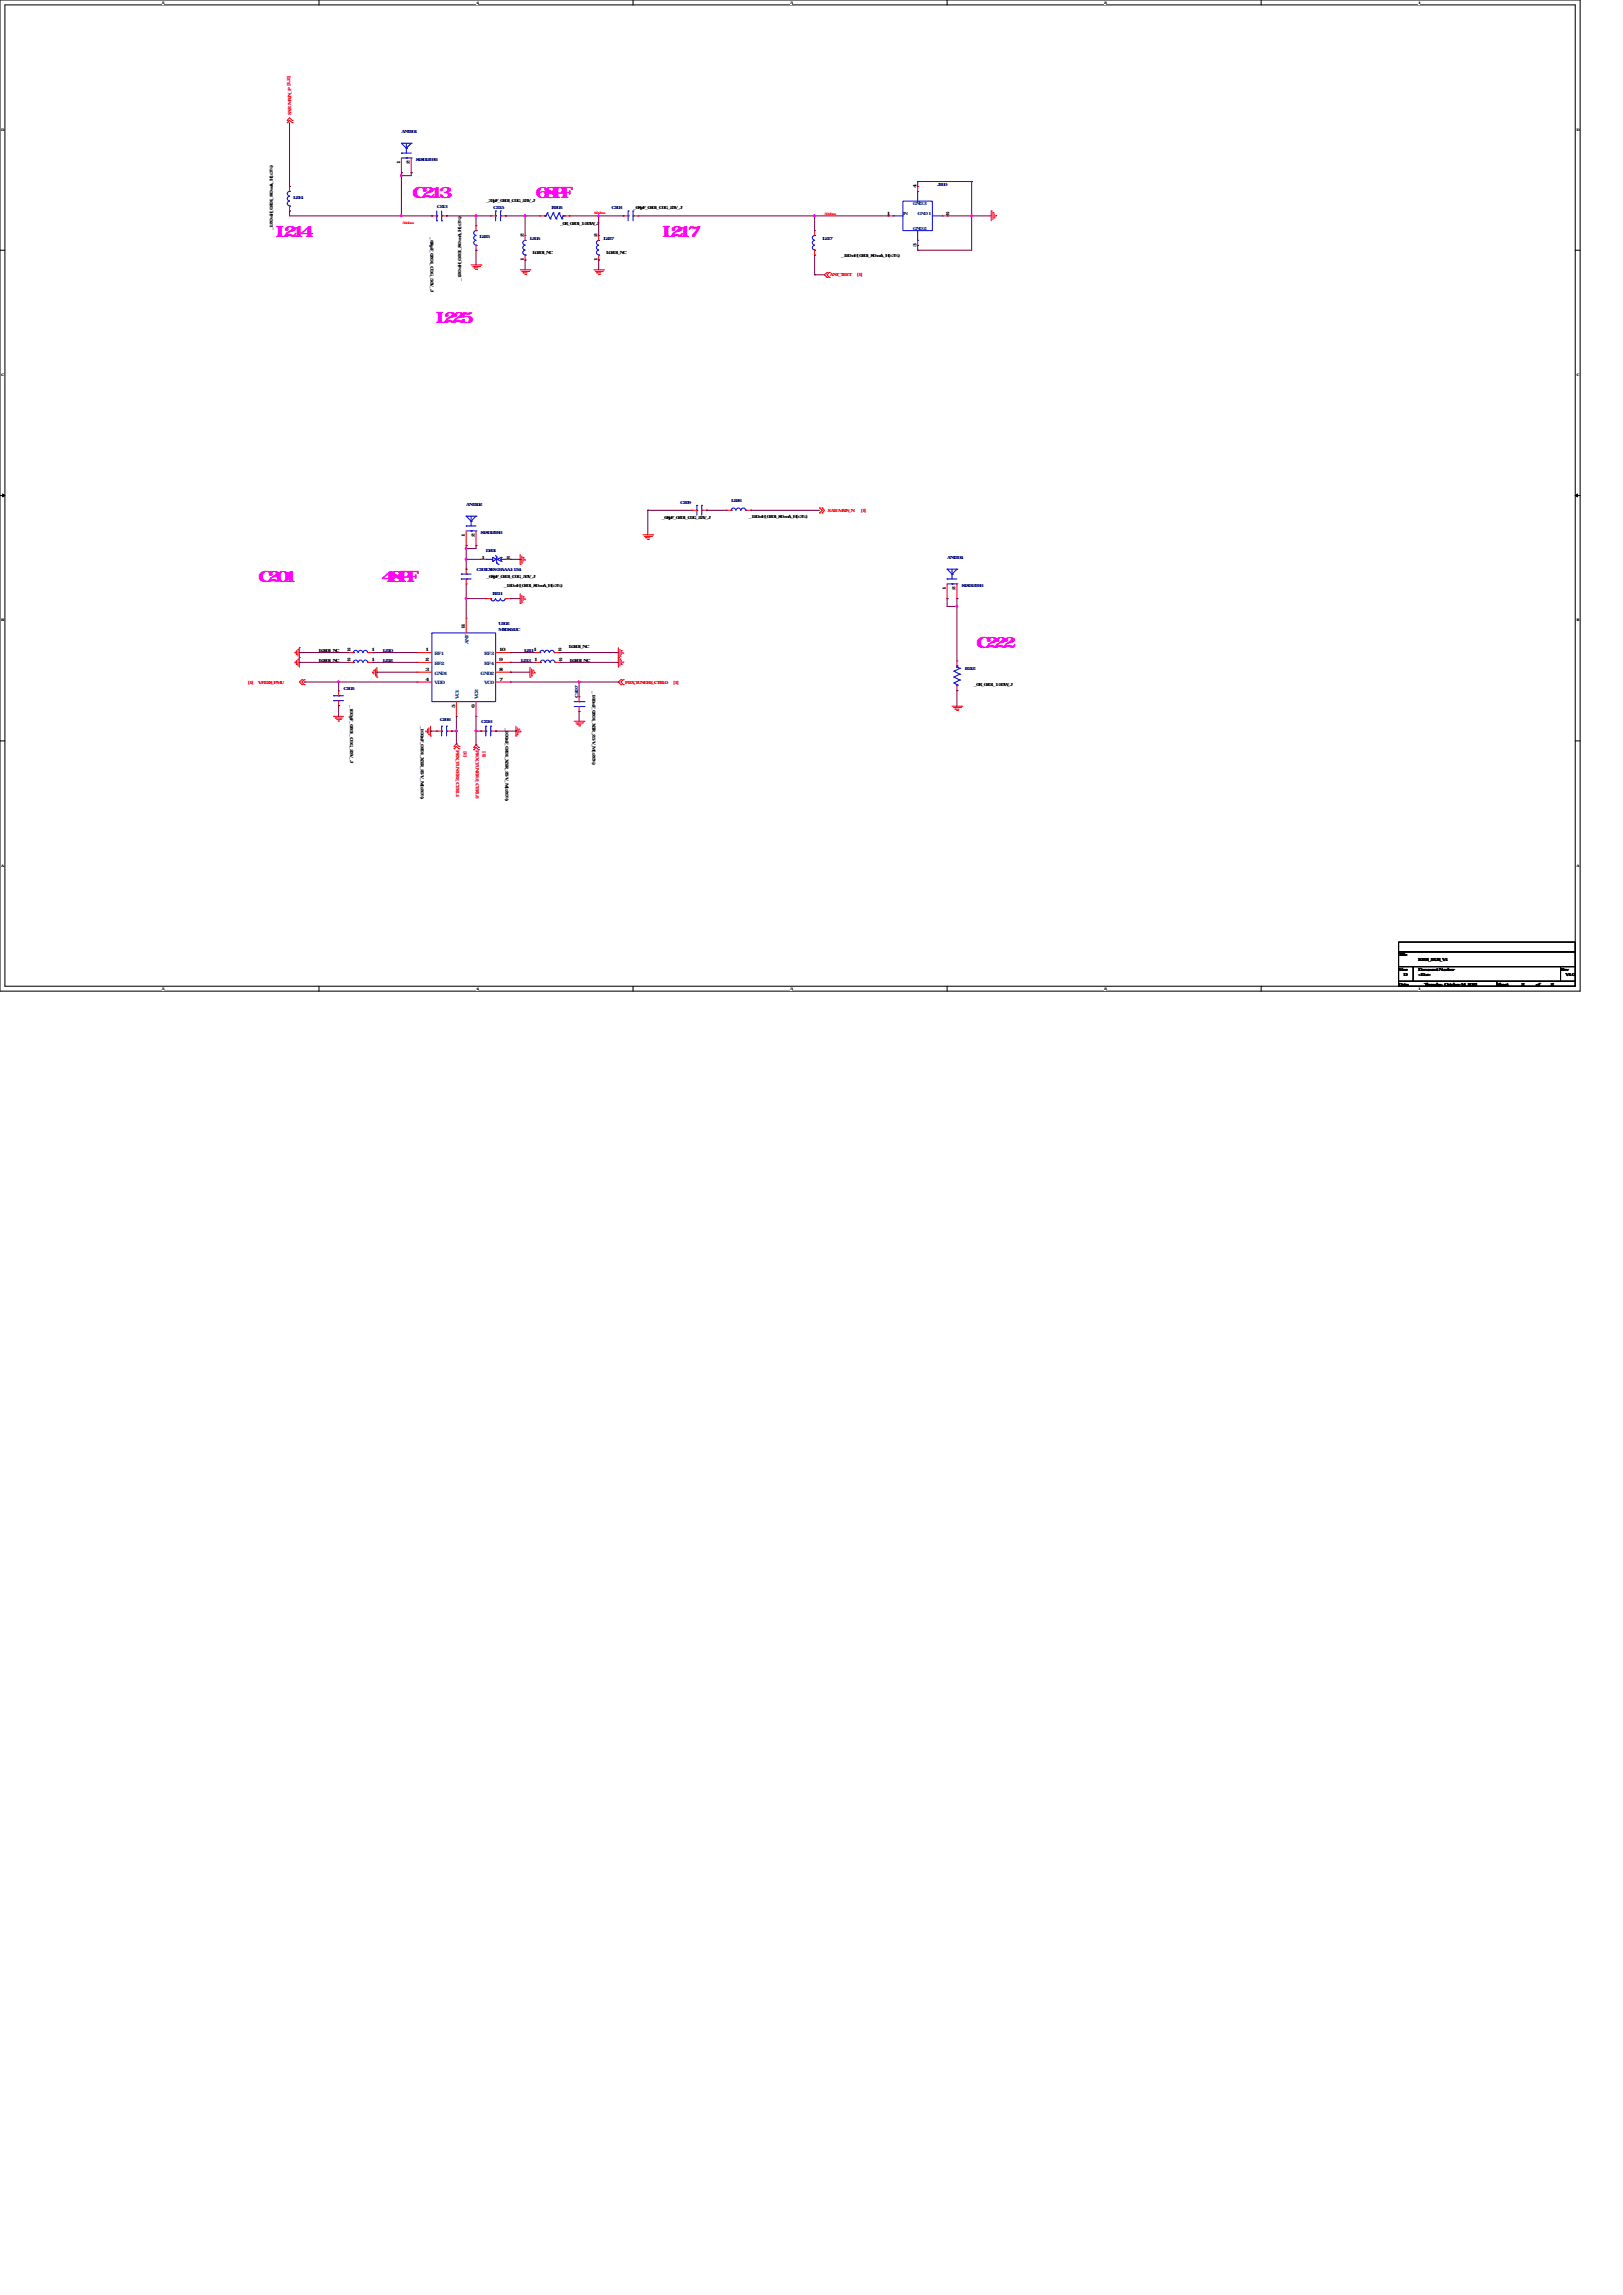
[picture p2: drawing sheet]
<svg xmlns="http://www.w3.org/2000/svg" width="210mm" height="297mm" viewBox="0 0 210 297" stroke-linecap="round" stroke-linejoin="round" font-family="sans-serif">
<defs><g id="words">
<g font-size="2" fill="#f0f">
<text x="53.3" y="25.6">C213必须贴电容 68PF</text>
<text x="35.7" y="30.7">L214必须贴电感</text>
<text x="85.7" y="30.7">L217必须靠近摆件</text>
<text x="56.4" y="41.8">L225必须贴电感</text>
<text x="33.4" y="75.3">C201必须贴电容 48PF</text>
<text x="126.3" y="83.8">C222必须贴电容</text>
</g>
<g font-size=".6" fill="#f00">
<text x="37.7" y="14.9" transform="rotate(-90 37.7 14.9)">SAR MAIN_P [1,2]</text>
<text x="107.4" y="35.7">ANT_TEST</text>
<text x="110.9" y="35.7">[1]</text>
<text x="107.1" y="66.2">SAR MAIN_N</text>
<text x="111.4" y="66.2">[1]</text>
<text x="32.1" y="88.6">[1]</text>
<text x="33.4" y="88.6">VFE28_PMU</text>
<text x="80.9" y="88.5">PRX_TUNER2_CTRL0</text>
<text x="87.1" y="88.5">[1]</text>
<text x="59" y="97" transform="rotate(90 59 97)">PRX_TUNER2_CTRL1</text>
<text x="60" y="97.2" transform="rotate(90 60 97.2)">[1]</text>
<text x="61.6" y="97.1" transform="rotate(90 61.6 97.1)">PRX_TUNER2_CTRL2</text>
<text x="62.5" y="97.2" transform="rotate(90 62.5 97.2)">[1]</text>
</g>
<g font-size=".6" fill="#000080">
<text x="51.9" y="17.2">ANT201</text>
<text x="53.8" y="20.8">818012936</text>
<text x="37.9" y="25.8">L214</text>
<text x="56.5" y="26.9">C213</text>
<text x="63.8" y="27.1">C215</text>
<text x="71.4" y="27.1">R205</text>
<text x="79.1" y="27.1">C203</text>
<text x="121.3" y="24">J200</text>
<text x="62.1" y="30.8">L225</text>
<text x="68.6" y="31">L205</text>
<text x="78.1" y="31">L227</text>
<text x="106.4" y="31">L217</text>
<text x="60.3" y="65.5">ANT202</text>
<text x="88" y="65.2">C209</text>
<text x="94.6" y="65">L226</text>
<text x="62.2" y="69.1">818012936</text>
<text x="62.9" y="71.4">D201</text>
<text x="61.7" y="73.9">C201LXES03AAA1-154</text>
<text x="63.7" y="77">R211</text>
<text x="122.6" y="72.3">ANT204</text>
<text x="124.4" y="76">818012936</text>
<text x="64.5" y="80.9">U202</text>
<text x="64.5" y="81.7">MXD8543C</text>
<text x="44.4" y="89.3">C205</text>
<text x="49.5" y="84.4">L210</text>
<text x="49.5" y="85.6">L212</text>
<text x="67.4" y="85.6">L213</text>
<text x="67.8" y="84.3">L2111</text>
<text x="124.8" y="86.7">R212</text>
<text x="56.9" y="93.3">C206</text>
<text x="62.3" y="93.6">C216</text>
<text x="74.8" y="90.3" transform="rotate(-90 74.8 90.3)">C207</text>
</g>
<g font-size=".6">
<text x="51.8" y="21.3" transform="rotate(-90 51.8 21.3)">1</text>
<text x="53" y="21.3" transform="rotate(-90 53 21.3)">2</text>
<text x="35.3" y="29.8" transform="rotate(-90 35.3 29.8)">_120 nH_0201_80 mA_H(±3%)</text>
<text x="61.6" y="26.2">电容</text>
<text x="62.9" y="26.2">_33pF_0201_C0G_25V_J</text>
<text x="71.1" y="29.1">电阻</text>
<text x="72.5" y="29.1">_0R_0201_1/20W_J</text>
<text x="80.6" y="27.1">电容</text>
<text x="82" y="27.1">_68pF_0201_C0G_25V_J</text>
<text x="114.8" y="27.8">1</text>
<text x="118.6" y="24.3" transform="rotate(-90 118.6 24.3)">4</text>
<text x="122.4" y="27.8">2</text>
<text x="55.7" y="30.7" transform="rotate(90 55.7 30.7)">_68pF_0201_C0G_50V_J</text>
<text x="67.8" y="33.8" transform="rotate(-90 67.8 33.8)">1</text>
<text x="67.8" y="30.6" transform="rotate(-90 67.8 30.6)">2</text>
<text x="68.9" y="32.9">L0201_NC</text>
<text x="77.3" y="33.8" transform="rotate(-90 77.3 33.8)">1</text>
<text x="77.3" y="30.6" transform="rotate(-90 77.3 30.6)">2</text>
<text x="78.4" y="32.9">L0201_NC</text>
<text x="106.1" y="33.3">叠层电感</text>
<text x="108.8" y="33.3">_120 nH_0201_80 mA_H(±3%)</text>
<text x="118.6" y="31.9" transform="rotate(-90 118.6 31.9)">3</text>
<text x="59.7" y="36.4" transform="rotate(-90 59.7 36.4)">_120 nH_0201_80 mA_H(±3%)</text>
<text x="60.2" y="69.5" transform="rotate(-90 60.2 69.5)">1</text>
<text x="61.4" y="69.5" transform="rotate(-90 61.4 69.5)">2</text>
<text x="84.3" y="67.2">电容</text>
<text x="85.6" y="67.2">_68pF_0201_C0G_25V_J</text>
<text x="94.2" y="67.1">叠层电感</text>
<text x="96.9" y="67.1">_120 nH_0201_80 mA_H(±3%)</text>
<text x="61.6" y="74.8">电容</text>
<text x="62.3" y="72.3">1</text>
<text x="62.5" y="76">叠层电感</text>
<text x="62.9" y="74.8">_68pF_0201_C0G_50V_J</text>
<text x="65.2" y="76">_120 nH_0201_80 mA_H(±3%)</text>
<text x="65.5" y="72.3">2</text>
<text x="122.4" y="76.4" transform="rotate(-90 122.4 76.4)">1</text>
<text x="123.7" y="76.4" transform="rotate(-90 123.7 76.4)">2</text>
<text x="60.2" y="81.4" transform="rotate(-90 60.2 81.4)">11</text>
<text x="73.6" y="83.8">L0201_NC</text>
<text x="41.3" y="84.4">L0201_NC</text>
<text x="41.3" y="85.6">L0201_NC</text>
<text x="44.9" y="84.3">2</text>
<text x="44.9" y="85.6">2</text>
<text x="48.1" y="84.3">1</text>
<text x="48.1" y="85.6">1</text>
<text x="55.1" y="84.3">1</text>
<text x="55.1" y="88.1">4</text>
<text x="55.1" y="85.6">2</text>
<text x="55.1" y="86.8">3</text>
<text x="64.6" y="88.1">7</text>
<text x="64.6" y="86.8">8</text>
<text x="64.6" y="84.3">10</text>
<text x="64.6" y="85.6">9</text>
<text x="69.1" y="85.6">1</text>
<text x="72.2" y="84.3">2</text>
<text x="72.3" y="85.6">2</text>
<text x="73.7" y="85.6">L0201_NC</text>
<text x="76.7" y="89.5" transform="rotate(90 76.7 89.5)">_100nF_0201_X5R_25 V_M(±20%)</text>
<text x="124.7" y="88.8">电阻</text>
<text x="126" y="88.8">_0R_0201_1/20W_J</text>
<text x="45.3" y="91.3" transform="rotate(90 45.3 91.3)">_100pF_0201_C0G_25V_J</text>
<text x="54.4" y="93.9" transform="rotate(90 54.4 93.9)">_100nF_0201_X5R_25 V_M(±20%)</text>
<text x="58.9" y="91.6" transform="rotate(-90 58.9 91.6)">5</text>
<text x="61.4" y="91.6" transform="rotate(-90 61.4 91.6)">6</text>
<text x="65.4" y="94.2" transform="rotate(90 65.4 94.2)">_100nF_0201_X5R_25 V_M(±20%)</text>
<text x="181" y="123.7">Title</text>
<text x="181" y="125.7">Size</text>
<text x="183.5" y="125.7">Document Number</text>
<text x="183.5" y="124.4">K19S_SUB_V1</text>
<text x="201.9" y="125.7">Rev</text>
<text x="181" y="127.6">Date:</text>
<text x="181.6" y="126.3">D</text>
<text x="183.5" y="126.3">&lt;Doc&gt;</text>
<text x="184.3" y="127.6">Thursday, October 14, 2021</text>
<text x="193.7" y="127.6">Sheet</text>
<text x="196.8" y="127.6">2</text>
<text x="198.8" y="127.6">of</text>
<text x="200.7" y="127.6">2</text>
<text x="202.6" y="126.3">V1.0</text>
</g>
<g font-size=".6" fill="#004080">
<text x="116.8" y="27.9">IN</text>
<text x="118.1" y="29.8">GND-2</text>
<text x="118.1" y="26.6">GND-3</text>
<text x="118.7" y="27.9">GND-1</text>
<text x="60.6" y="83.4" transform="rotate(-90 60.6 83.4)">ANT</text>
<text x="56.2" y="84.8">RF1</text>
<text x="56.2" y="88.6">VDD</text>
<text x="56.2" y="86">RF2</text>
<text x="56.2" y="87.3">GND1</text>
<text x="62.2" y="87.3">GND2</text>
<text x="62.7" y="88.6">VC0</text>
<text x="62.7" y="84.8">RF3</text>
<text x="62.7" y="86">RF4</text>
<text x="59.4" y="90.5" transform="rotate(-90 59.4 90.5)">VC1</text>
<text x="61.9" y="90.5" transform="rotate(-90 61.9 90.5)">VC2</text>
</g>
<g font-size=".5">
<text x="21" y=".5">5</text>
<text x="61.6" y=".5">4</text>
<text x="102.2" y=".5">3</text>
<text x="142.9" y=".5">2</text>
<text x="183.5" y=".5">1</text>
<text x=".2" y="16.9">D</text>
<text x="204" y="16.9">D</text>
<text x=".2" y="48.6">C</text>
<text x="204" y="48.6">C</text>
<text x=".2" y="80.4">B</text>
<text x="204" y="80.4">B</text>
<text x=".2" y="112.1">A</text>
<text x="204" y="112.1">A</text>
<text x="21" y="128.1">5</text>
<text x="61.6" y="128.1">4</text>
<text x="102.2" y="128.1">3</text>
<text x="142.9" y="128.1">2</text>
<text x="183.5" y="128.1">1</text>
</g>
<g font-size=".4" fill="#f00">
<text x="52.1" y="29">50ohm</text>
<text x="76.8" y="27.7">50ohm</text>
<text x="106.7" y="27.8">50ohm</text>
</g>
</g></defs>
<path d="M0 0h204.5v128.3h-204.5zM.6 .6h203.2v127h-203.2z" fill="none" stroke="#000" stroke-width=".13"/>
<g fill="#fff">
<path d="M21 .1h.2v.5h-.2z"/>
<path d="M21 127.7h.2v.5h-.2z"/>
</g>
<path d="M41.3 0v.6M41.3 127.6v.7" fill="none" stroke="#000" stroke-width=".13"/>
<g fill="#fff">
<path d="M61.6 .1h.2v.5h-.2z"/>
<path d="M61.6 127.7h.2v.5h-.2z"/>
</g>
<path d="M81.9 0v.6M81.9 127.6v.7" fill="none" stroke="#000" stroke-width=".13"/>
<g fill="#fff">
<path d="M102.2 .1h.2v.5h-.2z"/>
<path d="M102.2 127.7h.2v.5h-.2z"/>
</g>
<path d="M122.6 0v.6M122.6 127.6v.7" fill="none" stroke="#000" stroke-width=".13"/>
<g fill="#fff">
<path d="M142.9 .1h.2v.5h-.2z"/>
<path d="M142.9 127.7h.2v.5h-.2z"/>
</g>
<path d="M163.2 0v.6M163.2 127.6v.7" fill="none" stroke="#000" stroke-width=".13"/>
<g fill="#fff">
<path d="M183.5 .1h.2v.5h-.2z"/>
<path d="M183.5 127.7h.2v.5h-.2z"/>
<path d="M.2 16.5h.3v.5h-.3z"/>
<path d="M204 16.5h.3v.5h-.3z"/>
<path d="M.2 48.3h.3v.5h-.3z"/>
<path d="M204 48.3h.3v.5h-.3z"/>
</g>
<path d="M0 32.4h.6M203.8 32.4h.7" fill="none" stroke="#000" stroke-width=".13"/>
<g fill="#fff">
<path d="M.2 80h.2v.5h-.2z"/>
<path d="M204 80h.3v.5h-.3z"/>
</g>
<path d="M0 64.1h.6M203.8 64.1h.7" fill="none" stroke="#000" stroke-width=".13"/>
<path d="M.3 63.9l.3 .2-.3 .2zM203.8 64.1l.3-.2v.4z" fill="#000" stroke="#000" stroke-width=".13"/>
<g fill="#fff">
<path d="M.2 111.8h.3v.5h-.3z"/>
<path d="M204 111.8h.3v.5h-.3z"/>
</g>
<path d="M0 95.9h.6M203.8 95.9h.7M181 121.9h22.8v1.3h-22.8zM181 123.2h22.8v1.9h-22.8zM181 125.1h1.9v1.9h-1.9zM181 127h12.7v.6h-12.7zM182.9 125.1h19v1.9h-19zM193.7 127h10.1v.6h-10.1zM201.9 125.1h1.9v1.9h-1.9z" fill="none" stroke="#000" stroke-width=".13"/>
<g fill="none" stroke="#f00" stroke-width=".13">
<path d="M37.2 15.6h.1M37.2 15.9h.1M37.2 15.6l.3-.4 .3 .4M37.2 15.9l.3-.3 .3 .3M37.8 15.6h.1M37.8 15.9h.1M37.5 27.3h.1M37.5 24.1h.1M37.5 24.1v.7M37.5 26.7v.6M51.9 22.4h.1M51.9 20.4v2"/>
<path d="M53.2 22.4h.1M53.2 20.4v2M55.9 27.9h.1M55.9 27.9h.6M57.1 27.9h.7M57.8 27.9h.1M61 34.3h1.2M61.2 34.5h.9M61.3 34.7h.1M61.3 34.7h.5M61.6 34.9h.1M61.6 32.4h.1"/>
<path d="M61.6 29.2h.1M61.6 29.2v.6M61.6 31.7v.7M61.7 34.9h.1M62.1 34.5h.1M62.2 34.3h.1M63.5 27.9h.1M63.5 27.9h.6M64.8 27.9h.6M65.4 27.9h.1M67.3 34.9h1.3M67.5 35.1h.9"/>
<path d="M67.7 35.3h.1M67.7 35.3h.5M67.9 35.5h.1M67.9 33.7h.1M67.9 30.5h.1M67.9 30.5v.6M67.9 33v.7M68 35.5h.1M68.4 35.1h.1M68.6 34.9h.1M69.8 27.9h.1M69.8 27.9h.7"/>
<path d="M73 27.9h.7M73.7 27.9h.1M76.8 34.9h1.3M77 35.1h.9M77.2 35.3h.1M77.2 35.3h.5M77.4 35.5h.2M77.5 33.7h.1M77.5 30.5h.1M77.5 30.5v.6M77.5 33v.7M77.6 35.5h.1"/>
<path d="M77.9 35.1h.1M78.1 34.9h.1M80.6 27.9h.1M80.6 27.9h.7M81.9 27.9h.6M82.5 27.9h.1M105.4 33h.1M105.4 29.8h.1M105.4 29.8v.7M105.4 32.4v.6M107 35.9h.1M107 35.3h.1"/>
<path d="M107 35.3l-.3 .3 .3 .3M107.3 35.3h.1M107.3 35.9h.1M107.3 35.3l-.3 .3 .3 .3M114.9 27.9h.1M114.9 27.9h.7M118.7 31.7h.1M118.7 24.1h.1M118.7 24.1v.7M118.7 31.1v.6M121.9 27.9h.7M122.6 27.9h.1"/>
<path d="M128.3 27.3h.1M128.3 27.3v1.3M128.5 27.5h.1M128.5 27.5v.9M128.7 28.2h.1M128.7 27.7v.5M128.9 27.9h.1M128.9 27.9v.1M60.3 70.6h.1M60.3 73.7h.1M60.3 75.6h.1M60.3 68.7v1.9"/>
<path d="M60.3 73.7v.6M60.3 74.9v.7M61.6 70.6h.1M61.6 68.7v1.9M62.2 72.4h.1M62.2 72.4h.7M62.9 77.5h.1M62.9 77.5h.6M65.4 72.4h.6M65.4 77.5h.6M66 72.4h.1M66 77.5h.1"/>
<path d="M67.3 78.1h.1M67.3 73h.1M67.3 71.8v1.2M67.3 76.8v1.3M67.5 77.9h.1M67.5 72.9h.1M67.5 72v.9M67.5 77v.9M67.7 77.2h.1M67.7 72.1h.1M67.7 72.1v.5M67.7 77.2v.5"/>
<path d="M67.9 77.6h.1M67.9 72.5h.1M67.9 72.3v.2M67.9 77.4v.2M83.2 69.2h1.3M83.4 69.4h.9M83.6 69.6h.1M83.6 69.6h.5M83.8 69.8h.1M83.9 69.8h.1M84.3 69.4h.1M84.5 69.2h.1"/>
<path d="M89.5 66h.1M89.5 66h.7M90.8 66h.6M91.4 66h.1M94 66h.1M94 66h.6M96.5 66h.7M97.2 66h.1M106 66.4h.1M106 65.7h.1M106 65.7l.4 .3-.4 .4M106.4 66.4h.1"/>
<path d="M106.4 65.7h.1M106.4 65.7l.3 .3-.3 .4M122.6 77.5h.1M122.6 75.6v1.9M123.8 77.5h.1M123.8 75.6v1.9M38.2 85.7h.1M38.2 84.4h.1M38.2 84.4v.1M38.2 85.7v.1M38.4 86h.1M38.4 84.7h.1"/>
<path d="M38.4 84.2v.5M38.4 85.5v.5M38.6 85.3h.1M38.6 84h.1M38.6 84v.9M38.6 85.3v.9M38.7 85.1h.1M38.7 83.8h.1M38.7 83.8v2.6M39.1 88h.1M39.1 88.6h.1M39.1 88l-.4 .3 .4 .3"/>
<path d="M39.4 88h.1M39.4 88.6h.1M39.4 88l-.3 .3 .3 .3M43.2 92.7h.1M43.2 92.7h1.2M43.4 92.9h.1M43.4 92.9h.9M43.6 93.1h.5M43.8 93.3h.1M43.8 89.4h.1M43.8 91.3h.1M43.8 89.4v.6"/>
<path d="M43.8 90.7v.6M44.1 93.1h.1M45.1 84.5h.1M45.1 85.7h.1M45.1 84.5h.6M45.1 85.7h.6M47.6 84.5h.7M47.6 85.7h.7M48.2 87.1h.1M48.2 87v.1M48.3 84.5h.1M48.3 85.7h.1"/>
<path d="M48.4 86.7h.1M48.4 86.7v.5M48.6 87.5h.1M48.6 86.6v.9M48.8 87.6h.1M48.8 86.4v1.2M54 84.5h.1M54 88.3h.1M54 85.7h.1M54 87h.1M54 84.5h1.9M54 88.3h1.9"/>
<path d="M54 85.7h1.9M54 87h1.9M55.1 94.7h.1M55.1 94.6v.1M55.3 94.4h.1M55.3 94.4v.5M55.5 95.1h.1M55.5 94.2v.9M55.7 95.2h.1M55.7 94v1.2M56.5 94.6h.1M56.5 94.6h.6"/>
<path d="M57.8 94.6h.6M58.4 94.6h.1M58.8 96.6h.1M58.8 96.9h.1M58.8 96.6l.3-.3 .3 .3M58.8 96.9l.3-.3 .3 .3M59.1 92.7h.1M59.1 90.8v1.9M59.4 96.6h.1M59.4 96.9h.1M60.3 80h.1M60.3 80v1.9"/>
<path d="M61.3 96.7h.1M61.3 97h.1M61.3 96.7l.3-.3 .3 .3M61.3 97l.3-.3 .3 .3M61.6 92.7h.1M61.6 90.8v1.9M61.9 96.7h.1M61.9 97h.1M62.2 94.6h.1M62.2 94.6h.7M63.5 94.6h.6M64.1 94.6h.1"/>
<path d="M64.1 84.5h1.9M64.1 88.3h1.9M64.1 85.7h1.9M64.1 87h1.9M66 88.3h.1M66 87h.1M66 84.5h.1M66 85.7h.1M66.8 95.2h.1M66.8 94v1.2M66.9 95.1h.1M66.9 94.2v.9"/>
<path d="M67.1 94.4h.1M67.1 94.4v.5M67.3 94.7h.1M67.3 94.6v.1M68.6 87.6h.1M68.6 86.4v1.2M68.8 87.5h.1M68.8 86.6v.9M69 86.7h.1M69 86.7v.5M69.2 87.1h.1M69.2 87v.1"/>
<path d="M69.2 84.5h.1M69.2 84.5h.6M69.3 85.7h.1M69.3 85.7h.6M71.8 84.5h.6M71.8 85.7h.7M72.4 84.5h.1M72.5 85.7h.1M74.3 93.3h1.3M74.5 93.6h.9M74.7 93.7h.1M74.7 93.7h.5"/>
<path d="M74.9 93.9h.1M74.9 92.1h.1M74.9 90.2h.1M74.9 90.2v.6M74.9 91.4v.7M75 93.9h.1M75.4 93.6h.1M75.6 93.3h.1M80 85.1h.1M80 83.8v2.6M80.2 84.9h.1M80.2 85.3h.1"/>
<path d="M80.2 84v.9M80.2 85.3v.9M80.3 88h.1M80.3 88.6h.1M80.3 88l-.3 .3 .3 .3M80.4 84.2h.1M80.4 86h.1M80.4 84.2v.5M80.4 85.5v.5M80.6 84.5h.1M80.6 85.7h.1M80.6 84.4v.1"/>
<path d="M80.6 85.7v.1M80.6 88.6h.1M80.6 88h.1M80.6 88l-.3 .3 .3 .3M123.2 91.4h1.3M123.4 91.6h.9M123.6 91.8h.1M123.6 91.8h.5M123.8 91.9h.1M123.8 89.4h.1M123.8 85.6h.1M123.8 85.6v.6"/>
<path d="M123.8 88.7v.7M123.9 91.9h.1M124.3 91.6h.1M124.5 91.4h.1"/>
</g>
<g fill="none" stroke="#00f" stroke-width=".13">
<path d="M51.9 18.5h.1M51.9 19.8h.1M51.9 18.5h1.3M51.9 18.5l.7 .7M51.9 19.8h1.3M52.6 19.2h.1M52.6 18.5v1.3M53.2 18.5h.1M53.2 18.5l-.6 .7M37.5 24.8h.1M37.5 26.7h.1M37.5 26a.3 .3 0 0 0-.3 .3 .3 .3 0 0 0 .3 .3"/>
<path d="M37.5 25.4a.3 .3 0 0 0-.3 .3 .3 .3 0 0 0 .3 .3M37.5 24.8a.3 .3 0 0 0-.3 .3 .3 .3 0 0 0 .3 .3M51.9 20.4h1.3M52.6 20.4h.1M53.2 20.4h.1M56.5 27.9h.1M56.5 28.6h.1M56.5 27.3v1.3M57.1 28.6h.1M57.1 27.9h.1M57.1 27.3v1.3M61.6 29.8h.1"/>
<path d="M61.6 31.7h.1M61.6 31.1a.3 .3 0 0 0-.3 .3 .3 .3 0 0 0 .3 .3M61.6 30.5a.3 .3 0 0 0-.3 .3 .3 .3 0 0 0 .3 .3M61.6 29.8a.3 .3 0 0 0-.3 .3 .3 .3 0 0 0 .3 .3M64.1 27.3h.1M64.1 27.9h.1M64.1 27.3v1.3M64.8 27.9h.1M64.8 27.3h.1M64.8 27.3v1.3M67.9 31.1h.1M67.9 33h.1"/>
<path d="M67.9 32.4a.3 .3 0 0 0-.3 .3 .3 .3 0 0 0 .3 .3M67.9 31.8a.3 .3 0 0 0-.3 .2 .3 .3 0 0 0 .3 .3M67.9 31.1a.3 .3 0 0 0-.3 .3 .3 .3 0 0 0 .3 .3M70.5 27.9h.1M70.6 27.9h.1M70.8 27.6h.1M70.8 27.6l.4 .7M70.8 27.6l-.2 .3M71.2 28.3h.1M71.6 27.6h.1M71.6 27.6l.4 .7M71.6 27.6l-.4 .7"/>
<path d="M72 28.3h.1M72.3 27.6h.1M72.3 27.6l.4 .7M72.3 27.6l-.3 .7M72.7 28.3h.1M72.9 27.9h.1M72.9 27.9l-.2 .4M73 27.9h.1M77.5 31.1h.1M77.5 33h.1M77.5 32.4a.3 .3 0 0 0-.3 .3 .3 .3 0 0 0 .3 .3M77.5 31.8a.3 .3 0 0 0-.3 .2 .3 .3 0 0 0 .3 .3"/>
<path d="M77.5 31.1a.3 .3 0 0 0-.3 .3 .3 .3 0 0 0 .3 .3M81.3 27.3h.1M81.3 27.9h.1M81.3 27.3v1.3M81.9 27.9h.1M81.9 27.3h.1M81.9 27.3v1.3M105.4 31.8a.3 .3 0 0 0-.3 .2 .3 .3 0 0 0 .3 .3M105.4 31.1a.3 .3 0 0 0-.3 .3 .3 .3 0 0 0 .3 .3M105.4 30.5a.3 .3 0 0 0-.3 .3 .3 .3 0 0 0 .3 .3M105.4 30.5h.1M105.4 32.4h.1"/>
<path d="M115.6 27.9h.1M115.6 27.9h1.2M116.8 26h3.8v3.8h-3.8zM118.7 24.8h.1M118.7 31.1h.1M118.7 24.8v1.2M118.7 29.8v1.3M120.6 27.9h1.3M121.9 27.9h.1M59.7 74.3h.1M59.7 74.9h.1M59.7 74.9h1.3"/>
<path d="M59.7 74.3h1.3M60.3 66.8h.1M60.3 68.1h.1M60.3 74.3h.1M60.3 74.9h.1M60.3 66.8h1.3M60.3 66.8l.7 .6M60.3 68.1h1.3M60.3 68.7h1.3M61 68.7h.1M61 67.4h.1M61 66.8v1.3"/>
<path d="M61.6 66.8h.1M61.6 68.7h.1M61.6 66.8l-.6 .6M62.9 72.4h.1M62.9 72.4h.9M63.5 77.5h.1M63.5 77.5a.3 .3 0 0 0 .3 .3 .3 .3 0 0 0 .3-.3M63.8 72.1h.1M63.8 72.6h.1M63.8 72.1l.4 .3M63.8 72.1v.5M64.1 72.4h.2"/>
<path d="M64.1 77.5a.3 .3 0 0 0 .3 .3 .3 .3 0 0 0 .3-.3M64.1 71.9l.2 .2M64.2 72.4h.1M64.2 72.4l-.4 .2M64.3 72.1h.1M64.3 72.9h.1M64.3 72.1v.8M64.3 72.9l.2 .1M64.3 72.4h.1M64.3 72.4l.6 .2M64.5 73h.1M64.8 72.4h.6"/>
<path d="M64.8 77.5a.3 .3 0 0 0 .3 .3 .3 .3 0 0 0 .3-.3M64.9 72.6h.1M64.9 72.1h.1M64.9 72.1l-.6 .3M64.9 72.1v.5M65.4 72.4h.1M65.4 77.5h.1M90.2 65.4h.1M90.2 66h.1M90.2 65.4v1.3M90.8 66h.1M90.8 65.4h.1"/>
<path d="M90.8 65.4v1.3M94.6 66h.1M94.6 66a.3 .3 0 0 1 .3-.3 .3 .3 0 0 1 .3 .3M95.2 66a.3 .3 0 0 1 .3-.3 .3 .3 0 0 1 .3 .3M95.9 66a.3 .3 0 0 1 .3-.3 .3 .3 0 0 1 .3 .3M96.5 66h.1M122.6 73.7h.1M122.6 74.9h.1M122.6 73.7h1.2M122.6 73.7l.6 .6M122.6 74.9h1.2M122.6 75.6h1.2"/>
<path d="M123.2 75.6h.1M123.2 74.3h.1M123.2 73.7v1.2M123.8 73.7h.1M123.8 75.6h.1M123.8 73.7l-.6 .6M43.2 90h.1M43.2 90.7h.1M43.2 90h1.2M43.2 90.7h1.2M43.8 90h.1M43.8 90.7h.1"/>
<path d="M45.7 84.5h.1M45.7 84.5a.3 .3 0 0 1 .3-.3 .3 .3 0 0 1 .3 .3M45.7 85.7h.1M45.7 85.7a.3 .3 0 0 1 .3-.3 .3 .3 0 0 1 .3 .3M46.4 84.5a.3 .3 0 0 1 .3-.3 .3 .3 0 0 1 .2 .3M46.4 85.7a.3 .3 0 0 1 .3-.3 .3 .3 0 0 1 .2 .3M47 84.5a.3 .3 0 0 1 .3-.3 .3 .3 0 0 1 .3 .3M47 85.7a.3 .3 0 0 1 .3-.3 .3 .3 0 0 1 .3 .3M47.6 84.5h.1M47.6 85.7h.1M55.9 81.9h8.2v8.9h-8.2zM57.1 94h.1"/>
<path d="M57.1 94.6h.1M57.1 94v1.2M57.8 94.6h.1M57.8 94h.1M57.8 94v1.2M62.9 94h.1M62.9 94.6h.1M62.9 94v1.2M63.5 94.6h.1M63.5 94h.1M63.5 94v1.2M69.8 84.5h.1"/>
<path d="M69.8 84.5a.3 .3 0 0 1 .3-.3 .3 .3 0 0 1 .3 .3M69.9 85.7h.1M69.9 85.7a.3 .3 0 0 1 .3-.3 .3 .3 0 0 1 .3 .3M70.5 84.5a.3 .3 0 0 1 .3-.3 .3 .3 0 0 1 .3 .3M70.6 85.7a.3 .3 0 0 1 .3-.3 .3 .3 0 0 1 .3 .3M71.1 84.5a.3 .3 0 0 1 .3-.3 .3 .3 0 0 1 .3 .3M71.2 85.7a.3 .3 0 0 1 .3-.3 .3 .3 0 0 1 .3 .3M71.8 84.5h.1M71.8 85.7h.1M74.3 91.4h1.3M74.3 90.8h1.3M74.9 91.4h.1"/>
<path d="M74.9 90.8h.1M75.6 91.4h.1M75.6 90.8h.1M123.4 86.9h.1M123.4 87.6h.1M123.4 88.4h.1M123.4 86.9l.8 .3M123.4 87.6l.8 .4M123.4 88.4l.4 .2M123.8 86.2h.1M123.8 88.7h.1M123.8 86.4h.1"/>
<path d="M123.8 88.6h.1M123.8 86.2v.2M123.8 88.6v.1M123.8 86.4l.4 .1M124.2 86.5h.1M124.2 87.2h.1M124.2 88h.1M124.2 86.5l-.8 .4M124.2 87.2l-.8 .4M124.2 88l-.8 .4"/>
</g>
<g fill="none" stroke="#800040" stroke-width=".13">
<path d="M37.5 15.9v8.2M37.5 24.1h.1M37.5 27.3h.1M37.5 27.3v.6h18.4M51.9 27.9h.1M51.9 22.7h.1M51.9 22.4h.1M51.9 22.4v5.5M53.2 22.4h.1M53.2 22.4v.3h-1.3M55.9 27.9h.1M57.8 27.9h.1"/>
<path d="M57.8 27.9h5.7M61.6 27.9h.1M61.6 32.4h.1M61.6 27.9v1.3M61.6 32.4v1.9M65.4 27.9h.1M65.4 27.9h4.4M67.9 27.9h.1M67.9 33.7h.1M67.9 27.9v2.6M67.9 33.7v1.2M73.7 27.9h6.9"/>
<path d="M77.5 27.9h.1M77.5 33.7h.1M77.5 27.9v2.6M77.5 33.7v1.2M80.6 27.9h.1M82.5 27.9h32.4M105.4 33h.1M105.4 27.9h.1M105.4 35.6h.1M105.4 27.9v1.9M105.4 33v2.6M105.4 35.6h1.3"/>
<path d="M114.9 27.9h.1M118.7 23.5h.1M118.7 31.7h.1M118.7 32.4h.1M118.7 23.5v.6M118.7 31.7v.7M118.7 23.5h7M122.6 27.9h5.7M125.7 27.9h.1M125.7 23.5h.1M125.7 23.5v8.9h-7M60.3 70.6h.1"/>
<path d="M60.3 77.5h.1M60.3 71h.1M60.3 72.4h.1M60.3 73.7h.1M60.3 70.6v3.1M60.3 75.6v4.4M60.3 77.5h2.6M60.3 72.4h1.9M61.6 70.6h.1M61.6 70.6v.4h-1.3M66 77.5h.1M66 77.5h1.3"/>
<path d="M66 72.4h1.3M67.3 72.4h.1M83.8 66h.1M83.8 66h5.7M83.8 66v3.2M91.4 66h.1M91.4 66h2.6M97.2 66h.1M97.2 66h8.8M122.6 78.5h.1M122.6 77.5h.1M122.6 78.5h1.2"/>
<path d="M122.6 77.5v1M123.8 78.5h.1M123.8 77.5h.1M123.8 77.5v8.1M38.7 85.7h.1M38.7 84.5h.1M38.7 84.5h6.4M38.7 85.7h6.4M39.4 88.3h.1M39.4 88.3h14.6M43.8 91.3h.1M43.8 88.3h.1"/>
<path d="M43.8 88.3v1.1M43.8 91.3v1.4M48.3 84.5h.1M48.3 85.7h.1M48.3 84.5h5.7M48.3 85.7h5.7M48.8 87h.1M48.8 87h5.2M55.7 94.6h.1M55.7 94.6h.8M58.4 94.6h.1M58.4 94.6h.7"/>
<path d="M59.1 96.3h.1M59.1 94.6h.1M59.1 92.7v3.6M61.6 94.6h.1M61.6 96.4h.1M61.6 94.6h.6M61.6 92.7v3.7M62.2 94.6h.1M64.1 94.6h.1M66 85.7h.1M66 87h.1M66 84.5h.1"/>
<path d="M66 84.5h3.2M66 85.7h3.3M66 88.3h14M66 87h2.6M66.8 94.6h.1M66.8 94.6h-2.7M72.4 84.5h.1M72.4 84.5h7.6M72.5 85.7h.1M72.5 85.7h7.5M74.9 92.1h.1M74.9 88.3h.1"/>
<path d="M74.9 88.3v1.9M74.9 92.1v1.2M80 88.3h.1M123.8 89.4h.1M123.8 89.4v2"/>
</g>
<g fill="#f0f" stroke="#f0f" stroke-width=".13">
<circle cx="125.7" cy="27.9" r=".11"/>
<circle cx="77.4" cy="27.9" r=".11"/>
<circle cx="60.3" cy="71" r=".11"/>
<circle cx="59" cy="94.6" r=".11"/>
<circle cx="60.3" cy="77.4" r=".11"/>
<circle cx="51.9" cy="27.9" r=".11"/>
<circle cx="43.8" cy="88.2" r=".11"/>
<circle cx="61.6" cy="94.6" r=".11"/>
<circle cx="123.8" cy="78.5" r=".11"/>
<circle cx="105.4" cy="27.9" r=".11"/>
<circle cx="74.9" cy="88.2" r=".11"/>
<circle cx="67.9" cy="27.9" r=".11"/>
<circle cx="61.6" cy="27.9" r=".11"/>
<circle cx="51.9" cy="22.7" r=".11"/>
<circle cx="60.3" cy="72.4" r=".11"/>
</g>
<use href="#words"/>
</svg>
